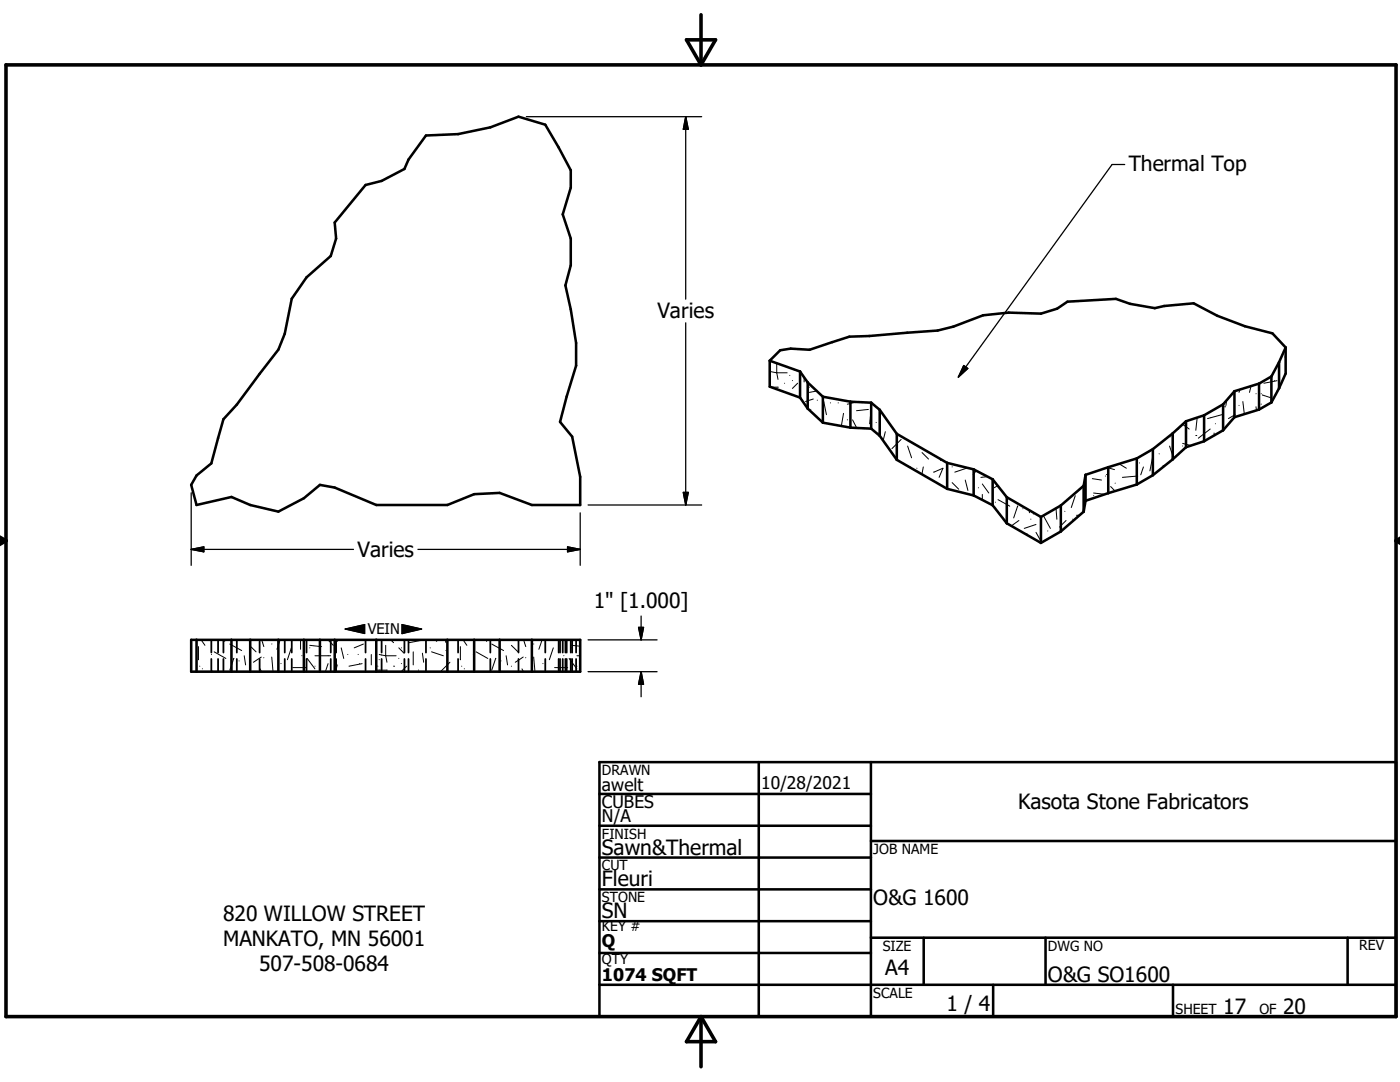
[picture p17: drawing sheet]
<svg xmlns="http://www.w3.org/2000/svg" width="279mm" height="216mm" viewBox="0 0 279 216" stroke-linecap="round" stroke-linejoin="round" font-family="sans-serif">
<defs><g id="words">
<g font-size="4.2">
<text x="225.3" y="34">Thermal Top</text>
<text x="131.2" y="63.5">Varies</text>
<text x="71.3" y="111.1">Varies</text>
<text x="118.5" y="121.3">1&quot; [1.000]</text>
<text x="203.2" y="161.5">Kasota Stone Fabricators</text>
<text x="120.1" y="170.6">Sawn&amp;Thermal</text>
<text x="120.1" y="176.9">Fleuri</text>
<text x="44.5" y="183.7">820 WILLOW STREET</text>
<text x="120.1" y="183.3">SN</text>
<text x="174.3" y="180.5">O&amp;G 1600</text>
<text x="44.5" y="188.8">MANKATO, MN 56001</text>
<text x="51.7" y="193.8">507-508-0684</text>
<text x="176.7" y="194.6">A4</text>
<text x="209.1" y="195.9">O&amp;G SO1600</text>
<text x="188.9" y="201.7">1 / 4</text>
<text x="244.1" y="202.3">17</text>
<text x="256.1" y="202.3">20</text>
</g>
<g font-size="3.5">
<text x="120.1" y="157.9">awelt</text>
<text x="120.1" y="161.2">CUBES</text>
<text x="151.9" y="157.4">10/28/2021</text>
<text x="120.1" y="164">N/A</text>
<text x="120.1" y="188.9">Q</text>
<text x="120.1" y="195.7">1074 SQFT</text>
</g>
<text font-size="2.9" x="73.4" y="126.6">VEIN</text>
<g font-size="2.8">
<text x="120.1" y="154.6">DRAWN</text>
<text x="120.1" y="167.3">FINISH</text>
<text x="120.1" y="173.7">CUT</text>
<text x="174.3" y="170.4">JOB NAME</text>
<text x="120.1" y="180">STONE</text>
<text x="120.1" y="185.8">KEY #</text>
<text x="176.2" y="189.7">SIZE</text>
<text x="209.1" y="189.7">DWG NO</text>
<text x="271.3" y="189.7">REV</text>
<text x="120.1" y="192.4">QTY</text>
<text x="174.3" y="199.1">SCALE</text>
<text x="234.6" y="202.3">SHEET</text>
<text x="251.3" y="202.3">OF</text>
</g>
</g></defs>
<g fill="none" stroke="#000" stroke-width=".51">
<path d="M73 36.9l3.2-.8 4.5-2.4 .8-1.9 3.5-4.8 6.4-.2 6.5-1.4 5.6-2.1 5.3 1.6 2.7 4.5 2.4 4.6v3.4l-1.6 5.4 1.6 4.8v5.3l-1.1 4 1.1 4.8 1.1 6.7v4.6l-1.9 6.1-1.3 5.1 2.4 2.9 1.6 8.1v5.6h-9.7l-6.4-2.4-5.1 .2-5.3 2.2h-14.2l-8.3-3.5-3-.5-3.2 2.6-5 2.7-5.7-1.3-3.7-1.6-7 1.6-1-4 1-1.9 3-2.4 2.4-8.8 2.7-3 8.3-10.9 1.2-3.2 1.4-7 3-4.3 4.8-4.2 1.1-3.5-.3-3.2zM153.6 72v5.2l6.1 2.1M153.6 72l6.1 2.1M159.7 74.1v5.2M159.7 79.3l1.5 2.2M159.7 74.1l1.5 2.2M161.2 76.3l3 2.9M161.2 76.3v5.2M164.2 79.2l5.5 1M164.2 79.2v5.1M246.4 78.1v5.1M246.4 78.1l-2.3 2.6"/>
<path d="M251.3 76.5v5.2M251.3 76.5l-4.9 1.6M253.7 75.1v5.2M253.7 75.1l-2.4 1.4M255.3 72.3v5.2M255.3 77.5l-1.6 2.8M255.3 72.3l-1.6 2.8M256.6 69.3l-2.7-2.8-5.5-1.4-5.5-2.1-4.7-2.5-5.9 .6-1.8 .4-5-.9-2.8-1-9.7 .6-2 1.4-3.3 1-6.4-.2-5.1 .5-5.9 2.3-3.2 .8-13.6 1.1-4 .1-7.9 2.6-3.8-.2-2.1 .3-2.1 2.1M256.6 69.3v5.2l-1.3 3M256.6 69.3l-1.3 3M161.2 81.5l3 2.8M164.2 84.3l5.5 1"/>
<path d="M169.7 85.3l4.2 .2M169.7 80.2l4.2 .2M169.7 80.2v5.1M173.9 85.5l1.7 1.5M173.9 80.4l1.7 1.4M173.9 80.4v5.1M175.6 87l3.4 4.8M175.6 81.8l3.4 4.8M175.6 81.8v5.2M179 86.6l10 5.8M179 91.8l10 5.7M179 86.6v5.2"/>
<path d="M189 97.5l5.3 1.4M189 92.4l5.3 1.3M189 92.4v5.1M194.3 98.9l3.8 1.9M194.3 93.7l3.8 1.9M194.3 93.7v5.2M198.1 95.6l2.8 3.6M198.1 95.6v5.2M200.9 99.2l6.8 4M200.9 99.2v5.2M216.3 96.9v5.2M216.3 96.9l-4.6 4"/>
<path d="M216.6 94.7v5.2M216.6 99.9l-.3 2.2M216.6 94.7l-.3 2.2M221.2 93.2v5.2M221.2 98.4l-4.6 1.5M221.2 93.2l-4.6 1.5M226.9 91.5v5.2M226.9 96.7l-5.7 1.7M226.9 91.5l-5.7 1.7M230.1 89.6v5.2M230.1 94.8l-3.2 1.9M230.1 89.6l-3.2 1.9"/>
<path d="M234 86.5v5.2M234 91.7l-3.9 3.1M234 86.5l-3.9 3.1M236.7 84.1v5.1M236.7 89.2l-2.7 2.5M236.7 84.1l-2.7 2.4M240.3 82.9v5.1M240.3 88l-3.6 1.2M240.3 82.9l-3.6 1.2M244.1 80.7v5.2M244.1 85.9l-3.8 2.1M244.1 80.7l-3.8 2.2"/>
<path d="M246.4 83.2l-2.3 2.7M251.3 81.7l-4.9 1.5M253.7 80.3l-2.4 1.4M198.1 100.8l2.8 3.6M200.9 104.4l6.8 3.9M207.7 103.2v5.1M211.7 100.9v5.1M211.7 106l-4 2.3M211.7 100.9l-4 2.3M216.3 102.1l-4.6 3.9M38.2 127.7h77.6v6.3h-77.6zM39.2 127.7v6.3"/>
<path d="M46.2 127.7v6.3M49.9 127.7v6.3M55.6 127.7v6.3M60.6 127.7v6.3M63.8 127.7v6.3M66.8 127.7v6.3M75.1 127.7v6.3M89.3 127.7v6.3M94.6 127.7v6.3M99.7 127.7v6.3M106.1 127.7v6.3M119.6 158.4h54.2"/>
<path d="M119.6 152.1h159v50.8h-159zM151.4 152.1v50.8M173.8 152.1v50.8M119.6 164.8h54.2M119.6 171.1h54.2M119.6 177.5h54.2M173.8 167.8h104.8M119.6 183.8h54.2M119.6 190.2h54.2M119.6 196.5h159M173.8 187.1h104.8M184.3 187.1v9.4"/>
<path d="M198.2 196.5v6.4M208.7 187.1v9.4M234.1 196.5v6.4M268.9 187.1v9.4"/>
</g>
<g fill="none" stroke="#000" stroke-width=".36">
<path d="M42.2 127.7v2.5M42.2 131.5v2.5M43.5 127.7v2.5M43.5 131.5v2.5M44.6 127.7v2.5M44.6 131.5v2.5M47.3 127.7v2.5M47.3 131.5v2.5M51.8 127.7v2.5M51.8 131.5v2.5M56.8 127.7v2.5M56.8 131.5v2.5"/>
<path d="M58.2 127.7v2.5M58.2 131.5v2.5M61.2 127.7v2.5M61.2 131.5v2.5M66 127.7v2.5M66 131.5v2.5M67.1 127.7v2.5M67.1 131.5v2.5M73 127.7v2.5M73 131.5v2.5M76.2 127.7v2.5M76.2 131.5v2.5"/>
<path d="M80.7 127.7v2.5M80.7 131.5v2.5M81.5 127.7v2.5M81.5 131.5v2.5M85 127.7v2.5M85 131.5v2.5M91.4 127.7v2.5M91.4 131.5v2.5M97.9 127.7v2.5M97.9 131.5v2.5M103.5 127.7v2.5M103.5 131.5v2.5"/>
<path d="M108.8 127.7v2.5M108.8 131.5v2.5M111.5 127.7v2.5M111.5 131.5v2.5M111.8 127.7v2.5M111.8 131.5v2.5M112.3 127.7v2.5M112.3 131.5v2.5M112.8 127.7v2.5M112.8 131.5v2.5M113.1 127.7v2.5M113.1 131.5v2.5"/>
<path d="M113.9 127.7v2.5M113.9 131.5v2.5M114.2 127.7v2.5M114.2 131.5v2.5M115 127.7v2.5M115 131.5v2.5"/>
</g>
<path d="M68.9 125.5l3.9-.9v1.8zM80.2 124.6l3.9 .9-3.9 .9z" fill="#000" stroke="#000" stroke-width=".2"/>
<g fill="none" stroke="#000" stroke-width=".2">
<path d="M153.7 74.1l1.3 .3M153.7 75.1v.1M153.9 77.3h1.4M155 72.5v1.9M155 74.4l.3 1.3M155 74.4h2.1M156.6 76.5h.1M157.6 74.9h.1M158.2 75.9l-.1 .1M158.5 73.7l.2 .2M159.2 76.5l-1.1 1M160.5 75.3v.9"/>
<path d="M161.5 77.3h.1M162.3 79.6l-1.5 .5M163 78l-1.5 .3M163.1 79.8v.1M244.8 79.9l-.1 1M247.5 77.7l-.2 .6M249.7 77.1l-.3 1.2M250.7 78.6h.1M251.7 78.6h.1M252 78.8h.1M252 78.8l1.5 .5M254.3 75.9v.1"/>
<path d="M254.9 76l-2.7 .5M254.9 78h.1M256.6 71.1l-.2 .2M161.8 81.7h.1M164.4 80.1l.5 2.6M165.7 80.4h.1M167.3 80.4h.1M168.3 82.5l-.4 2.5M169.1 83.8h.1M170.1 83.8l.9 1.6M170.9 80.2l-1.8 .5M173.3 81.7l-2.4 .3"/>
<path d="M173.8 82.2l-.2 2.4M174.9 84.3h.1M175.4 86.4h.1M176.7 86.1l-.4 1.8M179.1 90.6h.1M179.8 87.7l-1.8 1.8M181.1 89l.8 2.3M181.4 93.1l.3 .1M183 93.4h.1M184 90.3l1.3 1.3M184.3 93.2l-.3 1.4M186.4 94.2l1.8-.8-.8 1.9"/>
<path d="M186.4 94.2h.1M187.7 91.9h.1M190 96.3l1.3 1.3M190 93.1v.1M192.6 95.8l.6 2.1M192.9 93.4l-2.4 .8M194.8 93.9l-.6 .8M195.3 97.3h.1M196 96.6l1.3 1.8M196 98.7v1.1M197.1 95.1l-1.3 .2M199.1 96.9l-.7 .4"/>
<path d="M199.2 99.7l2.3 1.3M214.6 98.9l-.8 2.4M218 95.5l1.8 .3M218.2 98.4l2.3 .2M218.3 98.9h-.1M220.6 95h.1M220.8 94.7h.1M221 93.3l1.4 .4M221.7 97.1l.8 .9M222.6 96.4h-.1M223.5 92.6l1.3 .8M223.8 97.6h-.1"/>
<path d="M226.9 95h.1M226.9 95l-2.9 .3M227.4 92.4h.1M227.6 91.1h.1M228.2 93.2l-.5 1.5M230 91.3l-.5 2.7M230.5 89.3l-.2 .2M231.3 90.6h.1M232.1 92.9h.3M233.4 89l.8 2.3M233.7 87.2h.1M235 85.6h.2"/>
<path d="M236 88.5l1.7 .4M236 84.7l1.3 .9M236 89h.1M238.6 86.9h.1M238.9 83.5l-.3 2.4M241 82.5h.1M241.5 85.6l-2.3 1.8M241.7 83.3h.1M242.3 86.4l.1 .5M242.6 84.5v.1M243.9 82.7l-2.9 .8M244.4 81.2h.1"/>
<path d="M246.5 82.7l-1.3 .8M247.3 80.9h.1M248 80.1l.3 2.4M250.7 81.2l.1 .7M251.7 80.6v.1M198.6 100.2h.1M203.1 101h.1M203.1 101l-.8 2.4M203.3 103.9l-1.5 1M204.2 101.5h-.1M204.9 106.5h.1M205.4 101.8l.1 .5"/>
<path d="M205.7 103.6h.1M206.2 102.5v.1M206.8 104.7l-2.4 .7M206.8 106.2l1.1 2.1M208.3 103.1l1.3 2.3M209.1 105.9h.1M210.7 101.4l.2 2.2M212.5 102h.1M212.8 103.9l-1.3 1.3M214.1 103.6h.1M214.8 102.8h.7M38.8 127.7h.1"/>
<path d="M39.6 129v2.6M39.9 132.9h.1M40.1 127.7l.8 1.1M40.4 133.4v.1M42 127.7h-.1M42.2 133.7l.2 .3M42.2 130.6h.1M42.7 130.1l2.4 1.3M44.8 128h.1M45.9 128.5l2.3 1.3M46.7 131.4l-.8 2.3M47.7 131.9h.1"/>
<path d="M48.7 130.8l.3 1.9M49.3 134h.1M49.8 132.9h.1M49.8 128.8l1.3 1.3M51.9 133.5l.3 .5M52.1 131.1l-1.5 1M52.2 127.7l.5 1.3M52.4 128.2h.1M52.7 131.2l-.1 .1M54.2 131.1l.3 2.9M54.3 128.5h-.1M55.9 127.7l-.6 1.9"/>
<path d="M56.1 132.4h.1M57.6 134h.1M58.2 129.3l-.8 2.3M58.4 133.2h2.6M60 127.7v1.9M60.3 130.8h-.1M61.3 131.4l1.6 2.1M61.8 129.3h.1M61.8 128.8l2.4 .2M62.9 132.9h.1M62.9 130.8h3.1M65.4 127.7l1.1 1.1"/>
<path d="M65.5 132.4l-.6 1.6M65.5 130.8h.1M67.3 132.7l-.3 1.3M67.3 128h.1M68.1 129.3l.5 2.1M69.4 130.6h.1M71.5 130.6h.1M71.8 132.4h.1M72.3 132.4l-2.7 .5M72.5 128.5l-1.8 .8M73.9 127.7h-.1M74.1 130.6v2.1"/>
<path d="M75.1 133.7h2.1M75.4 132.9h.1M75.7 131.6h.1M75.7 133.7h.1M75.7 130.6l1.3 .2M76 127.7h-.1M77 130.8h2.1M77 128.8v2M77 130.8l.2 1.3M77.3 133.7h-.1M78 127.7l.5 .5M78.5 132.9h.1"/>
<path d="M79.6 131.4h.1M79.6 129.3l1 1M80.1 129.3h.1M80.1 129.8h.1M80.1 132.4h.1M81.1 132.9l-1 1.1M82.5 130.1v2.6M83.5 133.7h.1M84.3 127.7l-2.6 .5M84.3 130.3l.3 1.8M85.8 129.3h.1M86.1 130.1l2.4 .7"/>
<path d="M86.9 127.7l.3 .3M88.9 127.7l.1 .5M89 129.8h.1M89.8 132.1l-1.8 1.9M91.1 127.7h.1M91.9 129v2.6M92.1 132.9h.1M92.4 127.7l.8 1.1M92.7 133.4v.1M94.3 127.7h-.1M94.5 133.7l.2 .3M94.5 130.6h.1"/>
<path d="M95 130.1l2.3 1.3M97.1 128h.1M98.1 128.5l2.4 1.3M98.9 131.4l-.8 2.3M98.9 131.4h.1M100 131.9h.1M101 130.8l.3 1.9M101.5 134h.1M102.1 132.9h.1M102.1 128.8l1.3 1.3M104.2 133.5l.3 .5M104.4 131.1l-1.6 1"/>
<path d="M104.5 127.7l.4 1.3M104.7 128.2h.1M104.9 131.2v.1M106.5 131.1l.3 2.9M106.5 128.5h.1M108.2 127.7l-.7 1.9M108.4 132.4h-.1M109.9 134h.1M110.4 129.3l-.8 2.3M110.7 133.2h2.6M112.3 127.7v1.9M112.5 130.8h.1"/>
<path d="M113.6 131.4l1.5 2.1M114.1 129.3h.1M114.1 128.8l1.7 .1M115.1 132.9h.1M115.1 130.8h.7"/>
</g>
<path d="M1.2 12.9h277.4v190h-277.4zM137 7.9h5.8l-2.9 5zM139.9 2.9v10M-.1 107.9h1.3M-.1 107.2l1.3 .7M1.2 107.9l-1.2 .7M278.6 107.9h.8M278.6 107.9l.8 .5M279.4 107.4l-.8 .5M139.9 202.9v10M139.9 202.9l2.9 5h-5.8z" fill="none" stroke="#000" stroke-width=".71"/>
<g fill="none" stroke="#000" stroke-width=".25">
<path d="M105.1 23.3h34.9M136.9 23.3v36.4M136.9 23.3l.5 2.5h-1zM224.5 32.8h-2.6l-30.6 42.5M136.9 64.4v36.4M192.3 72.9l.8 .6-1.8 1.8zM38.2 98.3v14.5M136.4 98.3h1l-.5 2.5zM38.2 109.6h32.3M38.2 109.6l2.5-.5v1zM83.4 109.6h32.4M113.3 109.1l2.5 .5-2.5 .5z"/>
<path d="M115.8 102.3v10.5M117.4 100.8h22.6M68.9 125.5l3.9-.9v1.8zM80.2 124.6l3.9 .9-3.9 .9zM117.4 134h13.7M117.4 127.7h13.7M127.4 125.2h1l-.5 2.5zM127.9 122.9v4.8M127.9 134v5M127.9 134l.5 2.5h-1z"/>
</g>
<path d="M136.9 23.3l.5 2.5h-1zM192.3 72.9l.8 .6-1.8 1.8zM136.4 98.3h1l-.5 2.5zM38.2 109.6l2.5-.5v1zM113.3 109.1l2.5 .5-2.5 .5zM127.4 125.2h1l-.5 2.5zM127.9 134l.5 2.5h-1z" fill="#000" stroke="#000" stroke-width=".25"/>
<use href="#words"/>
</svg>
